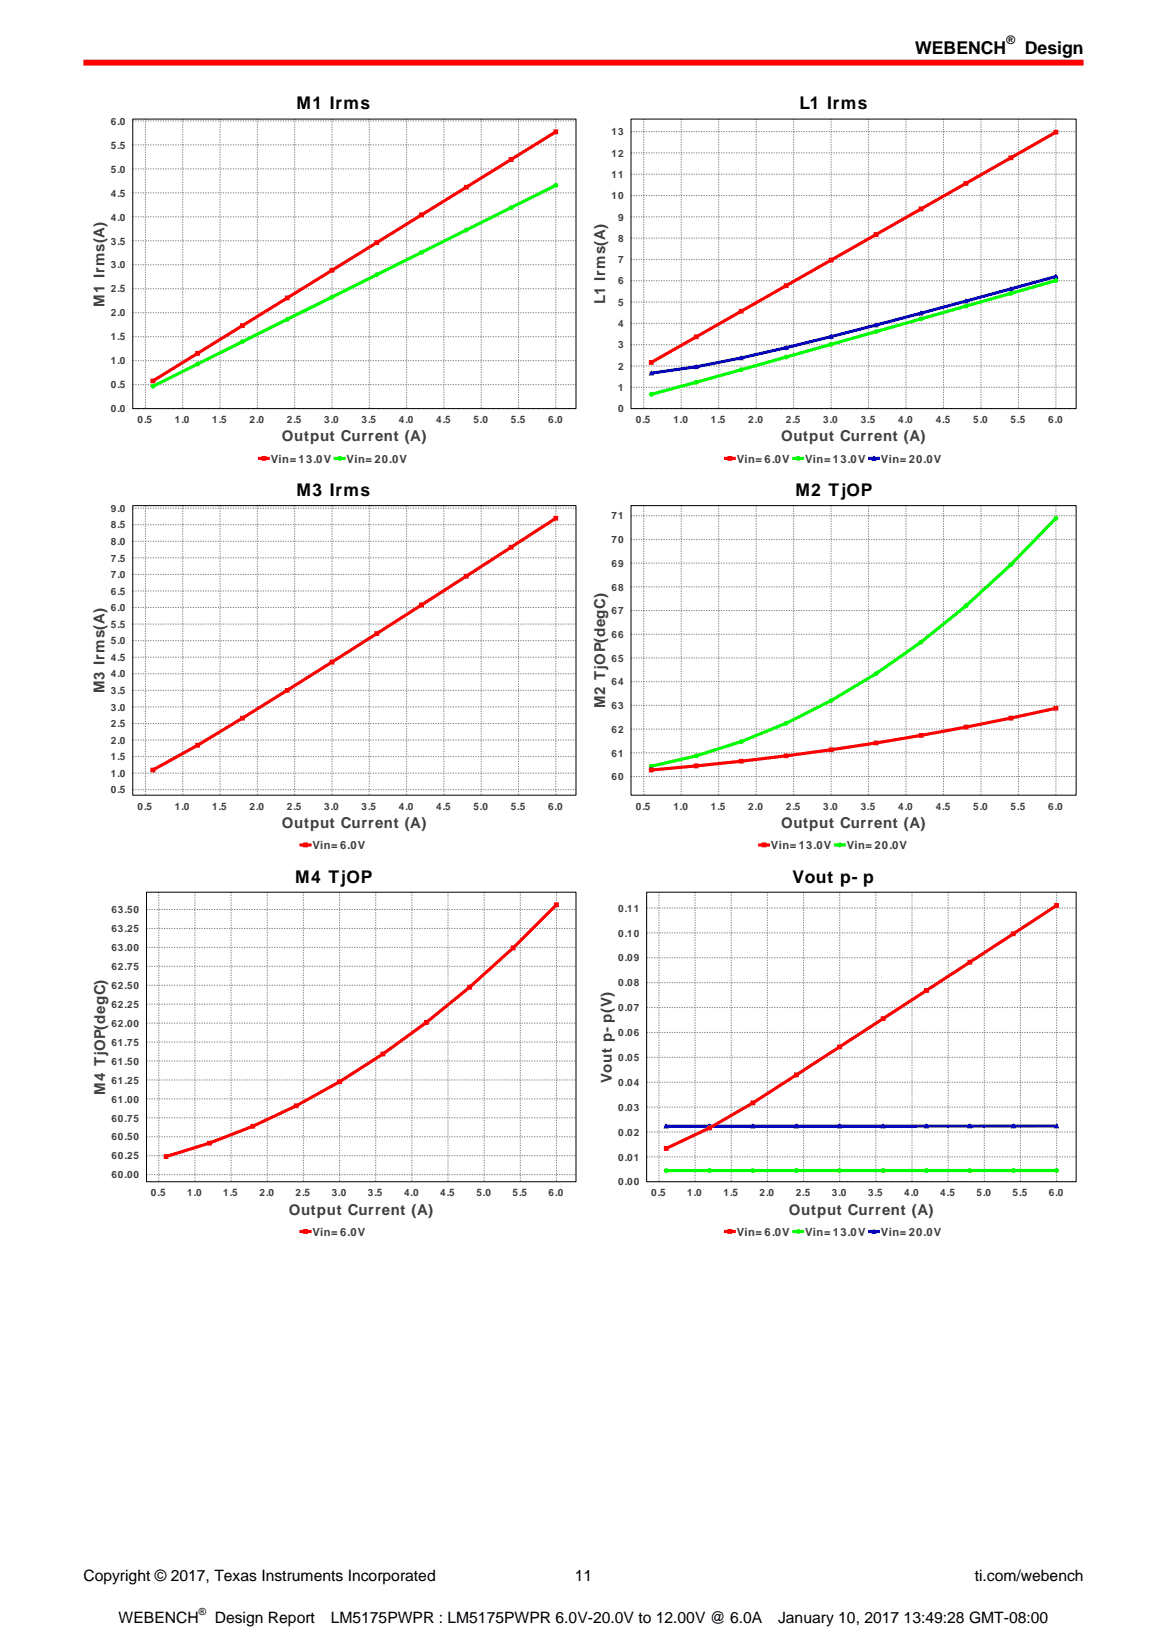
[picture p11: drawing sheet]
<svg xmlns="http://www.w3.org/2000/svg" width="210mm" height="297mm" viewBox="0 0 210 297" stroke-linecap="round" stroke-linejoin="round" font-family="sans-serif">
<defs><g id="words">
<g font-size="3.2">
<text x="164.7" y="9.6">WEBENCH</text>
<text x="184.4" y="9.6">Design</text>
</g>
<g font-size="3.1">
<text x="53.4" y="19.7">M1 Irms</text>
<text x="143.9" y="19.7">L1 Irms</text>
<text x="53.4" y="89.2">M3 Irms</text>
<text x="143.1" y="89.2">M2 TjOP</text>
<text x="53.1" y="158.8">M4 TjOP</text>
<text x="142.6" y="158.8">Vout p- p</text>
</g>
<g font-size="2.8">
<text x="15" y="284.4">Copyright © 2017, Texas Instruments Incorporated</text>
<text x="103.4" y="284.4">11</text>
<text x="175.4" y="284.4">ti.com/webench</text>
<text x="21.4" y="292">WEBENCH</text>
<text x="38.6" y="292">Design Report</text>
<text x="59.5" y="292">LM5175PWPR : LM5175PWPR 6.0V-20.0V to 12.00V @ 6.0A</text>
<text x="140" y="292">January 10, 2017 13:49:28 GMT-08:00</text>
</g>
<g font-size="2.7" fill="#404040">
<text x="18.8" y="55.2" transform="rotate(-90 18.8 55.2)">M1 Irms(A)</text>
<text x="108.9" y="54.7" transform="rotate(-90 108.9 54.7)">L1 Irms(A)</text>
<text x="50.7" y="79.4">Output Current (A)</text>
<text x="140.5" y="79.4">Output Current (A)</text>
<text x="18.8" y="124.7" transform="rotate(-90 18.8 124.7)">M3 Irms(A)</text>
<text x="108.9" y="127.4" transform="rotate(-90 108.9 127.4)">M2 TjOP(degC)</text>
<text x="50.7" y="149">Output Current (A)</text>
<text x="140.5" y="149">Output Current (A)</text>
<text x="18.9" y="197" transform="rotate(-90 18.9 197)">M4 TjOP(degC)</text>
<text x="110.1" y="194.8" transform="rotate(-90 110.1 194.8)">Vout p- p(V)</text>
<text x="51.9" y="218.5">Output Current (A)</text>
<text x="141.9" y="218.5">Output Current (A)</text>
</g>
<text font-size="2.1" x="181.1" y="8">®</text>
<g font-size="2" fill="#404040">
<text x="48.7" y="83.2">Vin= 13.0V</text>
<text x="62.4" y="83.2">Vin= 20.0V</text>
<text x="132.6" y="83.2">Vin= 6.0V</text>
<text x="144.9" y="83.2">Vin= 13.0V</text>
<text x="158.5" y="83.2">Vin= 20.0V</text>
<text x="56.2" y="152.7">Vin= 6.0V</text>
<text x="138.7" y="152.7">Vin= 13.0V</text>
<text x="152.4" y="152.7">Vin= 20.0V</text>
<text x="56.2" y="222.3">Vin= 6.0V</text>
<text x="132.6" y="222.3">Vin= 6.0V</text>
<text x="144.9" y="222.3">Vin= 13.0V</text>
<text x="158.5" y="222.3">Vin= 20.0V</text>
</g>
<g font-size="1.8" fill="#404040">
<text x="19.9" y="22.4">6.0</text>
<text x="19.9" y="26.7">5.5</text>
<text x="110" y="28.2">12</text>
<text x="110" y="24.3">13</text>
<text x="19.9" y="35.4">4.5</text>
<text x="19.9" y="31">5.0</text>
<text x="110" y="35.8">10</text>
<text x="110" y="32">11</text>
<text x="19.9" y="39.7">4.0</text>
<text x="111.2" y="39.7">9</text>
<text x="19.9" y="44">3.5</text>
<text x="111.2" y="47.3">7</text>
<text x="111.2" y="43.5">8</text>
<text x="19.9" y="52.6">2.5</text>
<text x="19.9" y="48.3">3.0</text>
<text x="111.2" y="51.2">6</text>
<text x="19.9" y="56.9">2.0</text>
<text x="111.2" y="58.8">4</text>
<text x="111.2" y="55">5</text>
<text x="19.9" y="65.5">1.0</text>
<text x="19.9" y="61.2">1.5</text>
<text x="111.2" y="62.7">3</text>
<text x="19.9" y="69.9">0.5</text>
<text x="111.2" y="70.3">1</text>
<text x="111.2" y="66.5">2</text>
<text x="19.9" y="74.2">0.0</text>
<text x="24.8" y="76.1">0.5</text>
<text x="31.5" y="76.1">1.0</text>
<text x="38.2" y="76.1">1.5</text>
<text x="44.9" y="76.1">2.0</text>
<text x="51.6" y="76.1">2.5</text>
<text x="58.3" y="76.1">3.0</text>
<text x="65" y="76.1">3.5</text>
<text x="71.8" y="76.1">4.0</text>
<text x="78.5" y="76.1">4.5</text>
<text x="85.2" y="76.1">5.0</text>
<text x="91.9" y="76.1">5.5</text>
<text x="98.6" y="76.1">6.0</text>
<text x="111.2" y="74.2">0</text>
<text x="114.4" y="76.1">0.5</text>
<text x="121.2" y="76.1">1.0</text>
<text x="127.9" y="76.1">1.5</text>
<text x="134.7" y="76.1">2.0</text>
<text x="141.4" y="76.1">2.5</text>
<text x="148.1" y="76.1">3.0</text>
<text x="154.9" y="76.1">3.5</text>
<text x="161.6" y="76.1">4.0</text>
<text x="168.4" y="76.1">4.5</text>
<text x="175.1" y="76.1">5.0</text>
<text x="181.9" y="76.1">5.5</text>
<text x="188.6" y="76.1">6.0</text>
<text x="19.9" y="95.1">8.5</text>
<text x="19.9" y="92.1">9.0</text>
<text x="110" y="93.4">71</text>
<text x="19.9" y="101">7.5</text>
<text x="19.9" y="98">8.0</text>
<text x="110" y="102">69</text>
<text x="110" y="97.7">70</text>
<text x="19.9" y="107">6.5</text>
<text x="19.9" y="104">7.0</text>
<text x="110" y="106.2">68</text>
<text x="19.9" y="112.9">5.5</text>
<text x="19.9" y="110">6.0</text>
<text x="110" y="110.5">67</text>
<text x="19.9" y="118.9">4.5</text>
<text x="19.9" y="115.9">5.0</text>
<text x="110" y="119">65</text>
<text x="110" y="114.8">66</text>
<text x="19.9" y="124.9">3.5</text>
<text x="19.9" y="121.9">4.0</text>
<text x="110" y="123.3">64</text>
<text x="19.9" y="130.8">2.5</text>
<text x="19.9" y="127.8">3.0</text>
<text x="110" y="131.8">62</text>
<text x="110" y="127.6">63</text>
<text x="19.9" y="136.8">1.5</text>
<text x="19.9" y="133.8">2.0</text>
<text x="110" y="136.1">61</text>
<text x="19.9" y="142.7">0.5</text>
<text x="19.9" y="139.8">1.0</text>
<text x="110" y="140.4">60</text>
<text x="24.8" y="145.7">0.5</text>
<text x="31.5" y="145.7">1.0</text>
<text x="38.2" y="145.7">1.5</text>
<text x="44.9" y="145.7">2.0</text>
<text x="51.6" y="145.7">2.5</text>
<text x="58.3" y="145.7">3.0</text>
<text x="65" y="145.7">3.5</text>
<text x="71.8" y="145.7">4.0</text>
<text x="78.5" y="145.7">4.5</text>
<text x="85.2" y="145.7">5.0</text>
<text x="91.9" y="145.7">5.5</text>
<text x="98.6" y="145.7">6.0</text>
<text x="114.4" y="145.7">0.5</text>
<text x="121.2" y="145.7">1.0</text>
<text x="127.9" y="145.7">1.5</text>
<text x="134.7" y="145.7">2.0</text>
<text x="141.4" y="145.7">2.5</text>
<text x="148.1" y="145.7">3.0</text>
<text x="154.9" y="145.7">3.5</text>
<text x="161.6" y="145.7">4.0</text>
<text x="168.4" y="145.7">4.5</text>
<text x="175.1" y="145.7">5.0</text>
<text x="181.9" y="145.7">5.5</text>
<text x="188.6" y="145.7">6.0</text>
<text x="20" y="167.7">63.25</text>
<text x="20" y="164.3">63.50</text>
<text x="111.2" y="164">0.11</text>
<text x="20" y="171.1">63.00</text>
<text x="111.2" y="173">0.09</text>
<text x="111.2" y="168.5">0.10</text>
<text x="20" y="177.9">62.50</text>
<text x="20" y="174.5">62.75</text>
<text x="111.2" y="177.4">0.08</text>
<text x="20" y="184.7">62.00</text>
<text x="20" y="181.3">62.25</text>
<text x="111.2" y="181.9">0.07</text>
<text x="20" y="191.5">61.50</text>
<text x="20" y="188.1">61.75</text>
<text x="111.2" y="190.9">0.05</text>
<text x="111.2" y="186.4">0.06</text>
<text x="20" y="194.9">61.25</text>
<text x="111.2" y="195.3">0.04</text>
<text x="20" y="201.8">60.75</text>
<text x="20" y="198.3">61.00</text>
<text x="111.2" y="199.8">0.03</text>
<text x="20" y="208.6">60.25</text>
<text x="20" y="205.2">60.50</text>
<text x="111.2" y="208.8">0.01</text>
<text x="111.2" y="204.3">0.02</text>
<text x="20" y="212">60.00</text>
<text x="27.2" y="215.2">0.5</text>
<text x="33.7" y="215.2">1.0</text>
<text x="40.2" y="215.2">1.5</text>
<text x="46.7" y="215.2">2.0</text>
<text x="53.2" y="215.2">2.5</text>
<text x="59.7" y="215.2">3.0</text>
<text x="66.2" y="215.2">3.5</text>
<text x="72.7" y="215.2">4.0</text>
<text x="79.2" y="215.2">4.5</text>
<text x="85.7" y="215.2">5.0</text>
<text x="92.2" y="215.2">5.5</text>
<text x="98.7" y="215.2">6.0</text>
<text x="111.2" y="213.3">0.00</text>
<text x="117.2" y="215.2">0.5</text>
<text x="123.7" y="215.2">1.0</text>
<text x="130.2" y="215.2">1.5</text>
<text x="136.7" y="215.2">2.0</text>
<text x="143.2" y="215.2">2.5</text>
<text x="149.7" y="215.2">3.0</text>
<text x="156.2" y="215.2">3.5</text>
<text x="162.7" y="215.2">4.0</text>
<text x="169.2" y="215.2">4.5</text>
<text x="175.7" y="215.2">5.0</text>
<text x="182.2" y="215.2">5.5</text>
<text x="188.7" y="215.2">6.0</text>
</g>
<text font-size="1.8" x="35.8" y="290.6">®</text>
</g></defs>
<path d="M15 11.3h180" fill="none" stroke="#f00" stroke-width="1.1" stroke-linecap="butt"/>
<g fill="#fff">
<path d="M15 16.6h90v67.5h-90z"/>
<path d="M46.4 80.9h27.2v3.1h-27.2z"/>
</g>
<path d="M46.7 82.5h1.6" fill="none" stroke="#f00" stroke-width=".56"/>
<path d="M47.2 82.1h.6v.7h-.6z" fill="#f00"/>
<path d="M47.2 82.1h.6v.7h-.6z" fill="none" stroke="#f00" stroke-width=".18"/>
<path d="M60.3 82.5h1.6" fill="none" stroke="#0f0" stroke-width=".56"/>
<circle cx="61.1" cy="82.5" r=".34" fill="#0f0"/>
<circle cx="61.1" cy="82.5" r=".34" fill="none" stroke="#0f0" stroke-width=".18"/>
<path d="M23.9 21.4h79.7v52.1h-79.7z" fill="#fff"/>
<g fill="none" stroke="#808080" stroke-width=".18" stroke-dasharray=".2 .2" stroke-linecap="butt">
<path d="M23.9 39h79.7M23.9 34.7h79.7M23.9 30.4h79.7M23.9 26.1h79.7M23.9 21.8h79.7M26.2 21.4v52.1M32.9 21.4v52.1M39.6 21.4v52.1M46.3 21.4v52.1M53 21.4v52.1M59.7 21.4v52.1M66.5 21.4v52.1"/>
<path d="M73.2 21.4v52.1M79.9 21.4v52.1M86.6 21.4v52.1M93.3 21.4v52.1M100 21.4v52.1M23.9 56.3h79.7M23.9 51.9h79.7M23.9 47.6h79.7M23.9 43.3h79.7M23.9 73.5h79.7M23.9 69.2h79.7M23.9 64.9h79.7"/>
<path d="M23.9 60.6h79.7"/>
</g>
<path d="M100 33.3l-72.5 36.2" fill="none" stroke="#0f0" stroke-width=".56"/>
<path d="M100 23.7l-72.5 44.8" fill="none" stroke="#f00" stroke-width=".56"/>
<circle cx="27.5" cy="69.5" r=".34" fill="#0f0"/>
<circle cx="27.5" cy="69.5" r=".34" fill="none" stroke="#0f0" stroke-width=".18"/>
<circle cx="35.6" cy="65.5" r=".34" fill="#0f0"/>
<circle cx="35.6" cy="65.5" r=".34" fill="none" stroke="#0f0" stroke-width=".18"/>
<circle cx="43.6" cy="61.5" r=".34" fill="#0f0"/>
<circle cx="43.6" cy="61.5" r=".34" fill="none" stroke="#0f0" stroke-width=".18"/>
<circle cx="51.7" cy="57.5" r=".34" fill="#0f0"/>
<circle cx="51.7" cy="57.5" r=".34" fill="none" stroke="#0f0" stroke-width=".18"/>
<circle cx="59.7" cy="53.4" r=".34" fill="#0f0"/>
<circle cx="59.7" cy="53.4" r=".34" fill="none" stroke="#0f0" stroke-width=".18"/>
<circle cx="67.8" cy="49.4" r=".34" fill="#0f0"/>
<circle cx="67.8" cy="49.4" r=".34" fill="none" stroke="#0f0" stroke-width=".18"/>
<circle cx="75.9" cy="45.4" r=".34" fill="#0f0"/>
<circle cx="75.9" cy="45.4" r=".34" fill="none" stroke="#0f0" stroke-width=".18"/>
<circle cx="83.9" cy="41.4" r=".34" fill="#0f0"/>
<circle cx="83.9" cy="41.4" r=".34" fill="none" stroke="#0f0" stroke-width=".18"/>
<circle cx="92" cy="37.4" r=".34" fill="#0f0"/>
<circle cx="92" cy="37.4" r=".34" fill="none" stroke="#0f0" stroke-width=".18"/>
<circle cx="100" cy="33.3" r=".34" fill="#0f0"/>
<circle cx="100" cy="33.3" r=".34" fill="none" stroke="#0f0" stroke-width=".18"/>
<path d="M27.2 68.2h.7v.7h-.7z" fill="#f00"/>
<path d="M27.2 68.2h.7v.7h-.7z" fill="none" stroke="#f00" stroke-width=".18"/>
<path d="M35.2 63.2h.7v.7h-.7z" fill="#f00"/>
<path d="M35.2 63.2h.7v.7h-.7z" fill="none" stroke="#f00" stroke-width=".18"/>
<path d="M43.3 58.2h.7v.7h-.7z" fill="#f00"/>
<path d="M43.3 58.2h.7v.7h-.7z" fill="none" stroke="#f00" stroke-width=".18"/>
<path d="M51.3 53.3h.7v.6h-.7z" fill="#f00"/>
<path d="M51.3 53.3h.7v.6h-.7z" fill="none" stroke="#f00" stroke-width=".18"/>
<path d="M59.4 48.3h.7v.7h-.7z" fill="#f00"/>
<path d="M59.4 48.3h.7v.7h-.7z" fill="none" stroke="#f00" stroke-width=".18"/>
<path d="M67.5 43.3h.6v.7h-.6z" fill="#f00"/>
<path d="M67.5 43.3h.6v.7h-.6z" fill="none" stroke="#f00" stroke-width=".18"/>
<path d="M75.5 38.3h.7v.7h-.7z" fill="#f00"/>
<path d="M75.5 38.3h.7v.7h-.7z" fill="none" stroke="#f00" stroke-width=".18"/>
<path d="M83.6 33.3h.6v.7h-.6z" fill="#f00"/>
<path d="M83.6 33.3h.6v.7h-.6z" fill="none" stroke="#f00" stroke-width=".18"/>
<path d="M91.6 28.4h.7v.6h-.7z" fill="#f00"/>
<path d="M91.6 28.4h.7v.6h-.7z" fill="none" stroke="#f00" stroke-width=".18"/>
<path d="M99.7 23.4h.7v.6h-.7z" fill="#f00"/>
<path d="M99.7 23.4h.7v.6h-.7z" fill="none" stroke="#f00" stroke-width=".18"/>
<path d="M23.9 21.4h79.7v52.1h-79.7z" fill="none" stroke="#000" stroke-width=".18"/>
<g fill="#fff">
<path d="M105 16.6h90v67.5h-90z"/>
<path d="M130.2 80.9h39.6v3.1h-39.6z"/>
</g>
<path d="M130.5 82.5h1.6" fill="none" stroke="#f00" stroke-width=".56"/>
<path d="M131 82.1h.7v.7h-.7z" fill="#f00"/>
<path d="M131 82.1h.7v.7h-.7z" fill="none" stroke="#f00" stroke-width=".18"/>
<path d="M142.9 82.5h1.5" fill="none" stroke="#0f0" stroke-width=".56"/>
<circle cx="143.6" cy="82.5" r=".34" fill="#0f0"/>
<circle cx="143.6" cy="82.5" r=".34" fill="none" stroke="#0f0" stroke-width=".18"/>
<path d="M156.5 82.5h1.6" fill="none" stroke="#00f" stroke-width=".56"/>
<path d="M157.3 82.1l.3 .7h-.7z" fill="#00f"/>
<path d="M157.3 82.1l.3 .7h-.7z" fill="none" stroke="#00f" stroke-width=".18"/>
<path d="M113.5 21.4h80.1v52.1h-80.1z" fill="#fff"/>
<g fill="none" stroke="#808080" stroke-width=".18" stroke-dasharray=".2 .2" stroke-linecap="butt">
<path d="M113.5 39h80.1M113.5 35.2h80.1M113.5 31.3h80.1M113.5 27.5h80.1M113.5 23.7h80.1M115.8 21.4v52.1M122.6 21.4v52.1M129.3 21.4v52.1M136.1 21.4v52.1M142.8 21.4v52.1M149.6 21.4v52.1M156.3 21.4v52.1"/>
<path d="M163 21.4v52.1M169.8 21.4v52.1M176.5 21.4v52.1M183.3 21.4v52.1M190 21.4v52.1M113.5 58.2h80.1M113.5 54.3h80.1M113.5 50.5h80.1M113.5 46.7h80.1M113.5 42.8h80.1M113.5 73.5h80.1M113.5 69.7h80.1"/>
<path d="M113.5 65.8h80.1M113.5 62h80.1"/>
</g>
<path d="M190 49.7l-24.3 6.6a756.4 756.4 0 0 1-32.3 8.1l-8.1 1.6-8.1 1.1" fill="none" stroke="#00f" stroke-width=".56"/>
<path d="M190 50.5l-40.4 11.4-32.4 9" fill="none" stroke="#0f0" stroke-width=".56"/>
<path d="M190 23.8l-72.8 41.4" fill="none" stroke="#f00" stroke-width=".56"/>
<path d="M117.2 66.8l.3 .7h-.6z" fill="#00f"/>
<path d="M117.2 66.8l.3 .7h-.6z" fill="none" stroke="#00f" stroke-width=".18"/>
<path d="M125.3 65.6l.3 .7h-.7z" fill="#00f"/>
<path d="M125.3 65.6l.3 .7h-.7z" fill="none" stroke="#00f" stroke-width=".18"/>
<path d="M133.4 64.1l.3 .6h-.7z" fill="#00f"/>
<path d="M133.4 64.1l.3 .6h-.7z" fill="none" stroke="#00f" stroke-width=".18"/>
<path d="M141.5 62.2l.3 .7h-.7z" fill="#00f"/>
<path d="M141.5 62.2l.3 .7h-.7z" fill="none" stroke="#00f" stroke-width=".18"/>
<path d="M149.6 60.2l.3 .7h-.7z" fill="#00f"/>
<path d="M149.6 60.2l.3 .7h-.7z" fill="none" stroke="#00f" stroke-width=".18"/>
<path d="M157.6 58.1l.4 .7h-.7z" fill="#00f"/>
<path d="M157.6 58.1l.4 .7h-.7z" fill="none" stroke="#00f" stroke-width=".18"/>
<path d="M165.7 56l.4 .7h-.7z" fill="#00f"/>
<path d="M165.7 56l.4 .7h-.7z" fill="none" stroke="#00f" stroke-width=".18"/>
<path d="M173.8 53.8l.4 .7h-.7z" fill="#00f"/>
<path d="M173.8 53.8l.4 .7h-.7z" fill="none" stroke="#00f" stroke-width=".18"/>
<path d="M181.9 51.6l.4 .7h-.7z" fill="#00f"/>
<path d="M181.9 51.6l.4 .7h-.7z" fill="none" stroke="#00f" stroke-width=".18"/>
<path d="M190 49.4l.3 .7h-.6z" fill="#00f"/>
<path d="M190 49.4l.3 .7h-.6z" fill="none" stroke="#00f" stroke-width=".18"/>
<circle cx="117.2" cy="70.9" r=".34" fill="#0f0"/>
<circle cx="117.2" cy="70.9" r=".34" fill="none" stroke="#0f0" stroke-width=".18"/>
<circle cx="125.3" cy="68.8" r=".34" fill="#0f0"/>
<circle cx="125.3" cy="68.8" r=".34" fill="none" stroke="#0f0" stroke-width=".18"/>
<circle cx="133.4" cy="66.5" r=".34" fill="#0f0"/>
<circle cx="133.4" cy="66.5" r=".34" fill="none" stroke="#0f0" stroke-width=".18"/>
<circle cx="141.5" cy="64.2" r=".34" fill="#0f0"/>
<circle cx="141.5" cy="64.2" r=".34" fill="none" stroke="#0f0" stroke-width=".18"/>
<circle cx="149.6" cy="61.9" r=".34" fill="#0f0"/>
<circle cx="149.6" cy="61.9" r=".34" fill="none" stroke="#0f0" stroke-width=".18"/>
<circle cx="157.6" cy="59.7" r=".34" fill="#0f0"/>
<circle cx="157.6" cy="59.7" r=".34" fill="none" stroke="#0f0" stroke-width=".18"/>
<circle cx="165.7" cy="57.4" r=".34" fill="#0f0"/>
<circle cx="165.7" cy="57.4" r=".34" fill="none" stroke="#0f0" stroke-width=".18"/>
<circle cx="173.8" cy="55.1" r=".34" fill="#0f0"/>
<circle cx="173.8" cy="55.1" r=".34" fill="none" stroke="#0f0" stroke-width=".18"/>
<circle cx="181.9" cy="52.8" r=".34" fill="#0f0"/>
<circle cx="181.9" cy="52.8" r=".34" fill="none" stroke="#0f0" stroke-width=".18"/>
<circle cx="190" cy="50.5" r=".34" fill="#0f0"/>
<circle cx="190" cy="50.5" r=".34" fill="none" stroke="#0f0" stroke-width=".18"/>
<path d="M116.9 64.9h.6v.6h-.6z" fill="#f00"/>
<path d="M116.9 64.9h.6v.6h-.6z" fill="none" stroke="#f00" stroke-width=".18"/>
<path d="M124.9 60.3h.7v.6h-.7z" fill="#f00"/>
<path d="M124.9 60.3h.7v.6h-.7z" fill="none" stroke="#f00" stroke-width=".18"/>
<path d="M133 55.7h.7v.6h-.7z" fill="#f00"/>
<path d="M133 55.7h.7v.6h-.7z" fill="none" stroke="#f00" stroke-width=".18"/>
<path d="M141.1 51.1h.7v.6h-.7z" fill="#f00"/>
<path d="M141.1 51.1h.7v.6h-.7z" fill="none" stroke="#f00" stroke-width=".18"/>
<path d="M149.2 46.5h.7v.6h-.7z" fill="#f00"/>
<path d="M149.2 46.5h.7v.6h-.7z" fill="none" stroke="#f00" stroke-width=".18"/>
<path d="M157.3 41.9h.7v.6h-.7z" fill="#f00"/>
<path d="M157.3 41.9h.7v.6h-.7z" fill="none" stroke="#f00" stroke-width=".18"/>
<path d="M165.4 37.2h.7v.7h-.7z" fill="#f00"/>
<path d="M165.4 37.2h.7v.7h-.7z" fill="none" stroke="#f00" stroke-width=".18"/>
<path d="M173.5 32.6h.7v.7h-.7z" fill="#f00"/>
<path d="M173.5 32.6h.7v.7h-.7z" fill="none" stroke="#f00" stroke-width=".18"/>
<path d="M181.6 28h.7v.7h-.7z" fill="#f00"/>
<path d="M181.6 28h.7v.7h-.7z" fill="none" stroke="#f00" stroke-width=".18"/>
<path d="M189.7 23.4h.6v.7h-.6z" fill="#f00"/>
<path d="M189.7 23.4h.6v.7h-.6z" fill="none" stroke="#f00" stroke-width=".18"/>
<path d="M113.5 21.4h80.1v52.1h-80.1z" fill="none" stroke="#000" stroke-width=".18"/>
<g fill="#fff">
<path d="M15 86.1h90v67.5h-90z"/>
<path d="M53.8 150.5h12.4v3h-12.4z"/>
</g>
<path d="M54.2 152h1.6" fill="none" stroke="#f00" stroke-width=".56"/>
<path d="M54.6 151.7h.7v.6h-.7z" fill="#f00"/>
<path d="M54.6 151.7h.7v.6h-.7z" fill="none" stroke="#f00" stroke-width=".18"/>
<path d="M23.9 91h79.7v52h-79.7z" fill="#fff"/>
<g fill="none" stroke="#808080" stroke-width=".18" stroke-dasharray=".2 .2" stroke-linecap="butt">
<path d="M23.9 97.4h79.7M23.9 94.4h79.7M23.9 91.4h79.7M26.2 91v52M32.9 91v52M39.6 91v52M46.3 91v52M53 91v52M59.7 91v52M66.5 91v52M73.2 91v52M79.9 91v52"/>
<path d="M86.6 91v52M93.3 91v52M100 91v52M23.9 118.2h79.7M23.9 115.2h79.7M23.9 112.3h79.7M23.9 109.3h79.7M23.9 106.3h79.7M23.9 103.3h79.7M23.9 100.4h79.7M23.9 139.1h79.7M23.9 136.1h79.7"/>
<path d="M23.9 133.1h79.7M23.9 130.1h79.7M23.9 127.2h79.7M23.9 124.2h79.7M23.9 121.2h79.7M23.9 142.1h79.7"/>
</g>
<path d="M100 93.2l-32.2 20.8-16.1 10.2-16.1 9.9-8.1 4.4" fill="none" stroke="#f00" stroke-width=".56"/>
<path d="M27.2 138.2h.7v.7h-.7z" fill="#f00"/>
<path d="M27.2 138.2h.7v.7h-.7z" fill="none" stroke="#f00" stroke-width=".18"/>
<path d="M35.2 133.7h.7v.7h-.7z" fill="#f00"/>
<path d="M35.2 133.7h.7v.7h-.7z" fill="none" stroke="#f00" stroke-width=".18"/>
<path d="M43.3 128.8h.7v.7h-.7z" fill="#f00"/>
<path d="M43.3 128.8h.7v.7h-.7z" fill="none" stroke="#f00" stroke-width=".18"/>
<path d="M51.3 123.8h.7v.7h-.7z" fill="#f00"/>
<path d="M51.3 123.8h.7v.7h-.7z" fill="none" stroke="#f00" stroke-width=".18"/>
<path d="M59.4 118.8h.7v.6h-.7z" fill="#f00"/>
<path d="M59.4 118.8h.7v.6h-.7z" fill="none" stroke="#f00" stroke-width=".18"/>
<path d="M67.5 113.6h.6v.7h-.6z" fill="#f00"/>
<path d="M67.5 113.6h.6v.7h-.6z" fill="none" stroke="#f00" stroke-width=".18"/>
<path d="M75.5 108.5h.7v.7h-.7z" fill="#f00"/>
<path d="M75.5 108.5h.7v.7h-.7z" fill="none" stroke="#f00" stroke-width=".18"/>
<path d="M83.6 103.3h.6v.7h-.6z" fill="#f00"/>
<path d="M83.6 103.3h.6v.7h-.6z" fill="none" stroke="#f00" stroke-width=".18"/>
<path d="M91.6 98.1h.7v.7h-.7z" fill="#f00"/>
<path d="M91.6 98.1h.7v.7h-.7z" fill="none" stroke="#f00" stroke-width=".18"/>
<path d="M99.7 92.9h.7v.7h-.7z" fill="#f00"/>
<path d="M99.7 92.9h.7v.7h-.7z" fill="none" stroke="#f00" stroke-width=".18"/>
<path d="M23.9 91h79.7v52h-79.7z" fill="none" stroke="#000" stroke-width=".18"/>
<g fill="#fff">
<path d="M105 86.1h90v67.5h-90z"/>
<path d="M136.4 150.5h27.2v3h-27.2z"/>
</g>
<path d="M136.7 152h1.6" fill="none" stroke="#f00" stroke-width=".56"/>
<path d="M137.2 151.7h.6v.6h-.6z" fill="#f00"/>
<path d="M137.2 151.7h.6v.6h-.6z" fill="none" stroke="#f00" stroke-width=".18"/>
<path d="M150.3 152h1.6" fill="none" stroke="#0f0" stroke-width=".56"/>
<circle cx="151.1" cy="152" r=".34" fill="#0f0"/>
<circle cx="151.1" cy="152" r=".34" fill="none" stroke="#0f0" stroke-width=".18"/>
<path d="M113.5 91h80.1v52h-80.1z" fill="#fff"/>
<g fill="none" stroke="#808080" stroke-width=".18" stroke-dasharray=".2 .2" stroke-linecap="butt">
<path d="M113.5 97h80.1M113.5 92.8h80.1M115.8 91v52M122.6 91v52M129.3 91v52M136.1 91v52M142.8 91v52M149.6 91v52M156.3 91v52M163 91v52M169.8 91v52M176.5 91v52"/>
<path d="M183.3 91v52M190 91v52M113.5 118.4h80.1M113.5 114.1h80.1M113.5 109.8h80.1M113.5 105.6h80.1M113.5 101.3h80.1M113.5 139.7h80.1M113.5 135.4h80.1M113.5 131.2h80.1M113.5 126.9h80.1M113.5 122.6h80.1"/>
</g>
<path d="M190 93.2a169.7 169.7 0 0 1-32.4 28 112.8 112.8 0 0 1-40.4 16.6" fill="none" stroke="#0f0" stroke-width=".56"/>
<path d="M190 127.4a521.4 521.4 0 0 1-72.8 11.1" fill="none" stroke="#f00" stroke-width=".56"/>
<circle cx="117.2" cy="137.8" r=".34" fill="#0f0"/>
<circle cx="117.2" cy="137.8" r=".34" fill="none" stroke="#0f0" stroke-width=".18"/>
<circle cx="125.3" cy="136" r=".34" fill="#0f0"/>
<circle cx="125.3" cy="136" r=".34" fill="none" stroke="#0f0" stroke-width=".18"/>
<circle cx="133.4" cy="133.4" r=".34" fill="#0f0"/>
<circle cx="133.4" cy="133.4" r=".34" fill="none" stroke="#0f0" stroke-width=".18"/>
<circle cx="141.5" cy="130.1" r=".34" fill="#0f0"/>
<circle cx="141.5" cy="130.1" r=".34" fill="none" stroke="#0f0" stroke-width=".18"/>
<circle cx="149.6" cy="126" r=".34" fill="#0f0"/>
<circle cx="149.6" cy="126" r=".34" fill="none" stroke="#0f0" stroke-width=".18"/>
<circle cx="157.6" cy="121.2" r=".34" fill="#0f0"/>
<circle cx="157.6" cy="121.2" r=".34" fill="none" stroke="#0f0" stroke-width=".18"/>
<circle cx="165.7" cy="115.5" r=".34" fill="#0f0"/>
<circle cx="165.7" cy="115.5" r=".34" fill="none" stroke="#0f0" stroke-width=".18"/>
<circle cx="173.8" cy="109" r=".34" fill="#0f0"/>
<circle cx="173.8" cy="109" r=".34" fill="none" stroke="#0f0" stroke-width=".18"/>
<circle cx="181.9" cy="101.6" r=".34" fill="#0f0"/>
<circle cx="181.9" cy="101.6" r=".34" fill="none" stroke="#0f0" stroke-width=".18"/>
<circle cx="190" cy="93.2" r=".34" fill="#0f0"/>
<circle cx="190" cy="93.2" r=".34" fill="none" stroke="#0f0" stroke-width=".18"/>
<path d="M116.9 138.2h.6v.7h-.6z" fill="#f00"/>
<path d="M116.9 138.2h.6v.7h-.6z" fill="none" stroke="#f00" stroke-width=".18"/>
<path d="M124.9 137.4h.7v.7h-.7z" fill="#f00"/>
<path d="M124.9 137.4h.7v.7h-.7z" fill="none" stroke="#f00" stroke-width=".18"/>
<path d="M133 136.6h.7v.7h-.7z" fill="#f00"/>
<path d="M133 136.6h.7v.7h-.7z" fill="none" stroke="#f00" stroke-width=".18"/>
<path d="M141.1 135.6h.7v.7h-.7z" fill="#f00"/>
<path d="M141.1 135.6h.7v.7h-.7z" fill="none" stroke="#f00" stroke-width=".18"/>
<path d="M149.2 134.5h.7v.7h-.7z" fill="#f00"/>
<path d="M149.2 134.5h.7v.7h-.7z" fill="none" stroke="#f00" stroke-width=".18"/>
<path d="M157.3 133.3h.7v.7h-.7z" fill="#f00"/>
<path d="M157.3 133.3h.7v.7h-.7z" fill="none" stroke="#f00" stroke-width=".18"/>
<path d="M165.4 132h.7v.6h-.7z" fill="#f00"/>
<path d="M165.4 132h.7v.6h-.7z" fill="none" stroke="#f00" stroke-width=".18"/>
<path d="M173.5 130.5h.7v.6h-.7z" fill="#f00"/>
<path d="M173.5 130.5h.7v.6h-.7z" fill="none" stroke="#f00" stroke-width=".18"/>
<path d="M181.6 128.8h.7v.7h-.7z" fill="#f00"/>
<path d="M181.6 128.8h.7v.7h-.7z" fill="none" stroke="#f00" stroke-width=".18"/>
<path d="M189.7 127.1h.6v.6h-.6z" fill="#f00"/>
<path d="M189.7 127.1h.6v.6h-.6z" fill="none" stroke="#f00" stroke-width=".18"/>
<path d="M113.5 91h80.1v52h-80.1z" fill="none" stroke="#000" stroke-width=".18"/>
<g fill="#fff">
<path d="M15 155.7h90v67.5h-90z"/>
<path d="M53.8 220h12.4v3h-12.4z"/>
</g>
<path d="M54.2 221.5h1.6" fill="none" stroke="#f00" stroke-width=".56"/>
<path d="M54.6 221.2h.7v.7h-.7z" fill="#f00"/>
<path d="M54.6 221.2h.7v.7h-.7z" fill="none" stroke="#f00" stroke-width=".18"/>
<path d="M26.4 160.5h77.2v52.1h-77.2z" fill="#fff"/>
<g fill="none" stroke="#808080" stroke-width=".18" stroke-dasharray=".2 .2" stroke-linecap="butt">
<path d="M26.4 177.2h77.2M26.4 173.8h77.2M26.4 170.4h77.2M26.4 167h77.2M26.4 163.6h77.2M28.6 160.5v52.1M35.1 160.5v52.1M41.6 160.5v52.1M48.1 160.5v52.1M54.6 160.5v52.1M61.1 160.5v52.1M67.6 160.5v52.1"/>
<path d="M74.1 160.5v52.1M80.6 160.5v52.1M87.1 160.5v52.1M93.6 160.5v52.1M100.1 160.5v52.1M26.4 197.7h77.2M26.4 194.3h77.2M26.4 190.9h77.2M26.4 187.5h77.2M26.4 184.1h77.2M26.4 180.6h77.2M26.4 211.3h77.2"/>
<path d="M26.4 207.9h77.2M26.4 204.5h77.2M26.4 201.1h77.2"/>
</g>
<path d="M100.1 162.8a193.6 193.6 0 0 1-39 31.8 123.8 123.8 0 0 1-31.2 13.5" fill="none" stroke="#f00" stroke-width=".56"/>
<path d="M29.5 207.7h.7v.7h-.7z" fill="#f00"/>
<path d="M29.5 207.7h.7v.7h-.7z" fill="none" stroke="#f00" stroke-width=".18"/>
<path d="M37.3 205.3h.7v.7h-.7z" fill="#f00"/>
<path d="M37.3 205.3h.7v.7h-.7z" fill="none" stroke="#f00" stroke-width=".18"/>
<path d="M45.2 202.3h.6v.6h-.6z" fill="#f00"/>
<path d="M45.2 202.3h.6v.6h-.6z" fill="none" stroke="#f00" stroke-width=".18"/>
<path d="M53 198.6h.6v.7h-.6z" fill="#f00"/>
<path d="M53 198.6h.6v.7h-.6z" fill="none" stroke="#f00" stroke-width=".18"/>
<path d="M60.8 194.3h.6v.6h-.6z" fill="#f00"/>
<path d="M60.8 194.3h.6v.6h-.6z" fill="none" stroke="#f00" stroke-width=".18"/>
<path d="M68.6 189.3h.6v.6h-.6z" fill="#f00"/>
<path d="M68.6 189.3h.6v.6h-.6z" fill="none" stroke="#f00" stroke-width=".18"/>
<path d="M76.4 183.6h.7v.7h-.7z" fill="#f00"/>
<path d="M76.4 183.6h.7v.7h-.7z" fill="none" stroke="#f00" stroke-width=".18"/>
<path d="M84.2 177.2h.7v.7h-.7z" fill="#f00"/>
<path d="M84.2 177.2h.7v.7h-.7z" fill="none" stroke="#f00" stroke-width=".18"/>
<path d="M92 170.2h.7v.7h-.7z" fill="#f00"/>
<path d="M92 170.2h.7v.7h-.7z" fill="none" stroke="#f00" stroke-width=".18"/>
<path d="M99.8 162.4h.7v.7h-.7z" fill="#f00"/>
<path d="M99.8 162.4h.7v.7h-.7z" fill="none" stroke="#f00" stroke-width=".18"/>
<path d="M26.4 160.5h77.2v52.1h-77.2z" fill="none" stroke="#000" stroke-width=".18"/>
<g fill="#fff">
<path d="M105 155.7h90v67.5h-90z"/>
<path d="M130.2 220h39.6v3h-39.6z"/>
</g>
<path d="M130.5 221.5h1.6" fill="none" stroke="#f00" stroke-width=".56"/>
<path d="M131 221.2h.7v.7h-.7z" fill="#f00"/>
<path d="M131 221.2h.7v.7h-.7z" fill="none" stroke="#f00" stroke-width=".18"/>
<path d="M142.9 221.5h1.5" fill="none" stroke="#0f0" stroke-width=".56"/>
<circle cx="143.6" cy="221.5" r=".34" fill="#0f0"/>
<circle cx="143.6" cy="221.5" r=".34" fill="none" stroke="#0f0" stroke-width=".18"/>
<path d="M156.5 221.5h1.6" fill="none" stroke="#00f" stroke-width=".56"/>
<path d="M157.3 221.2l.3 .7h-.7z" fill="#00f"/>
<path d="M157.3 221.2l.3 .7h-.7z" fill="none" stroke="#00f" stroke-width=".18"/>
<path d="M116.4 160.5h77.2v52.1h-77.2z" fill="#fff"/>
<g fill="none" stroke="#808080" stroke-width=".18" stroke-dasharray=".2 .2" stroke-linecap="butt">
<path d="M116.4 176.8h77.2M116.4 172.3h77.2M116.4 167.8h77.2M116.4 163.3h77.2M118.6 160.5v52.1M125.1 160.5v52.1M131.6 160.5v52.1M138.1 160.5v52.1M144.6 160.5v52.1M151.1 160.5v52.1M157.6 160.5v52.1M164.1 160.5v52.1"/>
<path d="M170.6 160.5v52.1M177.1 160.5v52.1M183.6 160.5v52.1M190.1 160.5v52.1M116.4 199.2h77.2M116.4 194.7h77.2M116.4 190.2h77.2M116.4 185.7h77.2M116.4 181.3h77.2M116.4 212.6h77.2M116.4 208.1h77.2M116.4 203.6h77.2"/>
</g>
<path d="M190.1 202.6h-70.2" fill="none" stroke="#00f" stroke-width=".56"/>
<path d="M190.1 210.6h-70.2" fill="none" stroke="#0f0" stroke-width=".56"/>
<path d="M190.1 162.9l-54.6 35.5-7.8 4.5-7.8 3.7" fill="none" stroke="#f00" stroke-width=".56"/>
<path d="M119.9 202.3l.3 .6h-.7z" fill="#00f"/>
<path d="M119.9 202.3l.3 .6h-.7z" fill="none" stroke="#00f" stroke-width=".18"/>
<path d="M127.7 202.2l.3 .7h-.7z" fill="#00f"/>
<path d="M127.7 202.2l.3 .7h-.7z" fill="none" stroke="#00f" stroke-width=".18"/>
<path d="M135.5 202.2l.3 .7h-.6z" fill="#00f"/>
<path d="M135.5 202.2l.3 .7h-.6z" fill="none" stroke="#00f" stroke-width=".18"/>
<path d="M143.3 202.2l.3 .7h-.6z" fill="#00f"/>
<path d="M143.3 202.2l.3 .7h-.6z" fill="none" stroke="#00f" stroke-width=".18"/>
<path d="M151.1 202.2l.3 .7h-.6z" fill="#00f"/>
<path d="M151.1 202.2l.3 .7h-.6z" fill="none" stroke="#00f" stroke-width=".18"/>
<path d="M158.9 202.2l.3 .7h-.6z" fill="#00f"/>
<path d="M158.9 202.2l.3 .7h-.6z" fill="none" stroke="#00f" stroke-width=".18"/>
<path d="M166.7 202.2l.4 .7h-.7z" fill="#00f"/>
<path d="M166.7 202.2l.4 .7h-.7z" fill="none" stroke="#00f" stroke-width=".18"/>
<path d="M174.5 202.2l.4 .7h-.7z" fill="#00f"/>
<path d="M174.5 202.2l.4 .7h-.7z" fill="none" stroke="#00f" stroke-width=".18"/>
<path d="M182.3 202.2l.4 .7h-.7z" fill="#00f"/>
<path d="M182.3 202.2l.4 .7h-.7z" fill="none" stroke="#00f" stroke-width=".18"/>
<path d="M190.1 202.2l.4 .7h-.7z" fill="#00f"/>
<path d="M190.1 202.2l.4 .7h-.7z" fill="none" stroke="#00f" stroke-width=".18"/>
<circle cx="119.9" cy="210.6" r=".34" fill="#0f0"/>
<circle cx="119.9" cy="210.6" r=".34" fill="none" stroke="#0f0" stroke-width=".18"/>
<circle cx="127.7" cy="210.6" r=".34" fill="#0f0"/>
<circle cx="127.7" cy="210.6" r=".34" fill="none" stroke="#0f0" stroke-width=".18"/>
<circle cx="135.5" cy="210.6" r=".34" fill="#0f0"/>
<circle cx="135.5" cy="210.6" r=".34" fill="none" stroke="#0f0" stroke-width=".18"/>
<circle cx="143.3" cy="210.6" r=".34" fill="#0f0"/>
<circle cx="143.3" cy="210.6" r=".34" fill="none" stroke="#0f0" stroke-width=".18"/>
<circle cx="151.1" cy="210.6" r=".34" fill="#0f0"/>
<circle cx="151.1" cy="210.6" r=".34" fill="none" stroke="#0f0" stroke-width=".18"/>
<circle cx="158.9" cy="210.6" r=".34" fill="#0f0"/>
<circle cx="158.9" cy="210.6" r=".34" fill="none" stroke="#0f0" stroke-width=".18"/>
<circle cx="166.7" cy="210.6" r=".34" fill="#0f0"/>
<circle cx="166.7" cy="210.6" r=".34" fill="none" stroke="#0f0" stroke-width=".18"/>
<circle cx="174.5" cy="210.6" r=".34" fill="#0f0"/>
<circle cx="174.5" cy="210.6" r=".34" fill="none" stroke="#0f0" stroke-width=".18"/>
<circle cx="182.3" cy="210.6" r=".34" fill="#0f0"/>
<circle cx="182.3" cy="210.6" r=".34" fill="none" stroke="#0f0" stroke-width=".18"/>
<circle cx="190.1" cy="210.6" r=".34" fill="#0f0"/>
<circle cx="190.1" cy="210.6" r=".34" fill="none" stroke="#0f0" stroke-width=".18"/>
<path d="M119.5 206.3h.7v.6h-.7z" fill="#f00"/>
<path d="M119.5 206.3h.7v.6h-.7z" fill="none" stroke="#f00" stroke-width=".18"/>
<path d="M127.3 202.6h.7v.6h-.7z" fill="#f00"/>
<path d="M127.3 202.6h.7v.6h-.7z" fill="none" stroke="#f00" stroke-width=".18"/>
<path d="M135.2 198.1h.6v.6h-.6z" fill="#f00"/>
<path d="M135.2 198.1h.6v.6h-.6z" fill="none" stroke="#f00" stroke-width=".18"/>
<path d="M143 193h.6v.7h-.6z" fill="#f00"/>
<path d="M143 193h.6v.7h-.6z" fill="none" stroke="#f00" stroke-width=".18"/>
<path d="M150.8 188h.6v.7h-.6z" fill="#f00"/>
<path d="M150.8 188h.6v.7h-.6z" fill="none" stroke="#f00" stroke-width=".18"/>
<path d="M158.6 182.9h.6v.7h-.6z" fill="#f00"/>
<path d="M158.6 182.9h.6v.7h-.6z" fill="none" stroke="#f00" stroke-width=".18"/>
<path d="M166.4 177.8h.7v.7h-.7z" fill="#f00"/>
<path d="M166.4 177.8h.7v.7h-.7z" fill="none" stroke="#f00" stroke-width=".18"/>
<path d="M174.2 172.8h.7v.6h-.7z" fill="#f00"/>
<path d="M174.2 172.8h.7v.6h-.7z" fill="none" stroke="#f00" stroke-width=".18"/>
<path d="M182 167.7h.7v.6h-.7z" fill="#f00"/>
<path d="M182 167.7h.7v.6h-.7z" fill="none" stroke="#f00" stroke-width=".18"/>
<path d="M189.8 162.5h.7v.7h-.7z" fill="#f00"/>
<path d="M189.8 162.5h.7v.7h-.7z" fill="none" stroke="#f00" stroke-width=".18"/>
<path d="M116.4 160.5h77.2v52.1h-77.2z" fill="none" stroke="#000" stroke-width=".18"/>
<use href="#words"/>
</svg>
